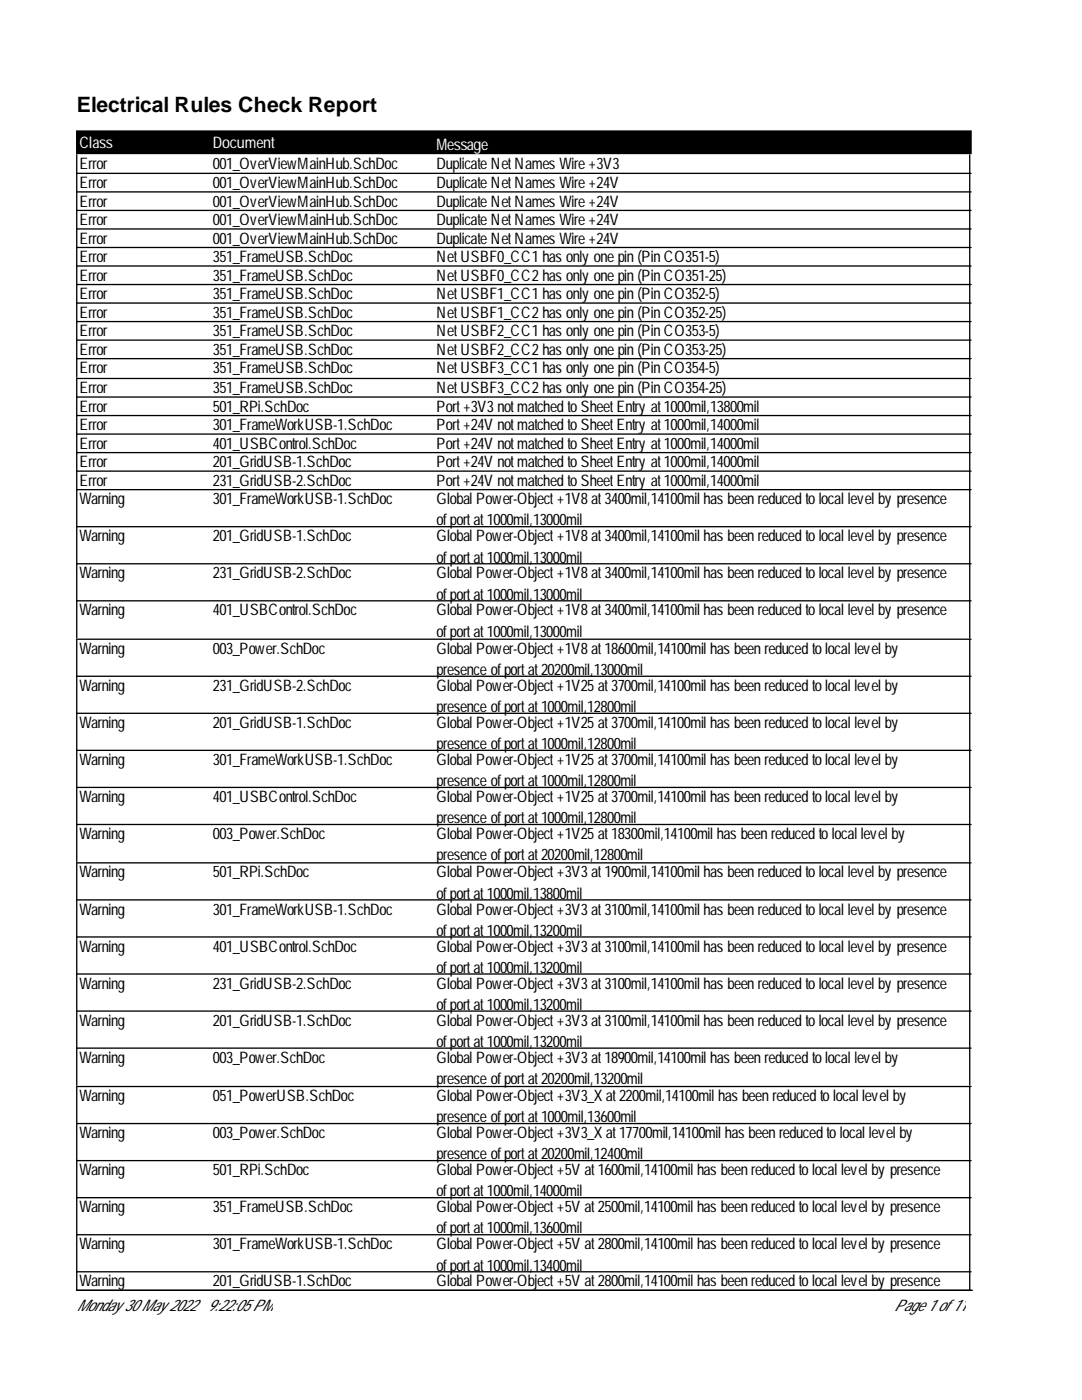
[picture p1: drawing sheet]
<svg xmlns="http://www.w3.org/2000/svg" width="216mm" height="279mm" viewBox="0 0 216 279" stroke-linecap="round" stroke-linejoin="round" font-family="sans-serif">
<defs><g id="words">
<text font-size="4.2" x="15.3" y="22.3">Electrical Rules Check Report</text>
<g font-size="3.2" fill="#fff">
<text x="15.8" y="29.6">Class</text>
<text x="42.5" y="29.6">Document</text>
<text x="87.1" y="29.9">Message</text>
</g>
<g font-size="3.2">
<text x="15.8" y="33.8">Error</text>
<text x="42.5" y="33.8">001_OverViewMainHub.SchDoc</text>
<text x="87.1" y="33.8">DuplicateNetNames Wire+3V3</text>
<text x="15.8" y="37.5">Error</text>
<text x="15.8" y="41.2">Error</text>
<text x="42.5" y="37.5">001_OverViewMainHub.SchDoc</text>
<text x="42.5" y="41.2">001_OverViewMainHub.SchDoc</text>
<text x="87.1" y="37.5">DuplicateNetNames Wire+24V</text>
<text x="87.1" y="41.2">DuplicateNetNames Wire+24V</text>
<text x="15.8" y="44.9">Error</text>
<text x="42.5" y="44.9">001_OverViewMainHub.SchDoc</text>
<text x="87.1" y="44.9">DuplicateNetNames Wire+24V</text>
<text x="15.8" y="48.6">Error</text>
<text x="15.8" y="52.3">Error</text>
<text x="42.5" y="48.6">001_OverViewMainHub.SchDoc</text>
<text x="42.5" y="52.3">351_FrameUSB.SchDoc</text>
<text x="87.1" y="48.6">DuplicateNetNames Wire+24V</text>
<text x="87.1" y="52.3">NetUSBF0_CC1 has only onepin(PinCO351-5)</text>
<text x="15.8" y="56">Error</text>
<text x="15.8" y="59.7">Error</text>
<text x="42.5" y="56">351_FrameUSB.SchDoc</text>
<text x="42.5" y="59.7">351_FrameUSB.SchDoc</text>
<text x="87.1" y="56">NetUSBF0_CC2has only onepin(PinCO351-25)</text>
<text x="87.1" y="59.7">NetUSBF1_CC1 has only onepin(PinCO352-5)</text>
<text x="15.8" y="63.4">Error</text>
<text x="42.5" y="63.4">351_FrameUSB.SchDoc</text>
<text x="87.1" y="63.4">NetUSBF1_CC2has only onepin(PinCO352-25)</text>
<text x="15.8" y="67.1">Error</text>
<text x="15.8" y="70.8">Error</text>
<text x="42.5" y="67.1">351_FrameUSB.SchDoc</text>
<text x="42.5" y="70.8">351_FrameUSB.SchDoc</text>
<text x="87.1" y="67.1">NetUSBF2_CC1 has only onepin(PinCO353-5)</text>
<text x="87.1" y="70.8">NetUSBF2_CC2has only onepin(PinCO353-25)</text>
<text x="15.8" y="74.5">Error</text>
<text x="42.5" y="74.5">351_FrameUSB.SchDoc</text>
<text x="87.1" y="74.5">NetUSBF3_CC1 has only onepin(PinCO354-5)</text>
<text x="15.8" y="78.5">Error</text>
<text x="15.8" y="82.2">Error</text>
<text x="42.5" y="78.5">351_FrameUSB.SchDoc</text>
<text x="42.5" y="82.2">501_RPi.SchDoc</text>
<text x="87.1" y="78.5">NetUSBF3_CC2has only onepin(PinCO354-25)</text>
<text x="87.1" y="82.2">Port+3V3notmatchedtoSheetEntry at1000mil,13800mil</text>
<text x="15.8" y="85.9">Error</text>
<text x="15.8" y="89.6">Error</text>
<text x="42.5" y="85.9">301_FrameWorkUSB-1.SchDoc</text>
<text x="42.5" y="89.6">401_USBControl.SchDoc</text>
<text x="87.1" y="85.9">Port+24V notmatchedtoSheetEntry at1000mil,14000mil</text>
<text x="87.1" y="89.6">Port+24V notmatchedtoSheetEntry at1000mil,14000mil</text>
<text x="15.8" y="93.2">Error</text>
<text x="42.5" y="93.2">201_GridUSB-1.SchDoc</text>
<text x="87.1" y="93.2">Port+24V notmatchedtoSheetEntry at1000mil,14000mil</text>
<text x="15.8" y="96.9">Error</text>
<text x="15.8" y="100.6">Warning</text>
<text x="42.5" y="96.9">231_GridUSB-2.SchDoc</text>
<text x="42.5" y="100.6">301_FrameWorkUSB-1.SchDoc</text>
<text x="87.1" y="96.9">Port+24V notmatchedtoSheetEntry at1000mil,14000mil</text>
<text x="87.1" y="100.6">Global Power-Object+1V8at3400mil,14100mil has beenreducedtolocal level by presence</text>
<text x="87.1" y="104.9">ofportat1000mil,13000mil</text>
<text x="15.8" y="108">Warning</text>
<text x="42.5" y="108">201_GridUSB-1.SchDoc</text>
<text x="87.1" y="108">Global Power-Object+1V8at3400mil,14100mil has beenreducedtolocal level by presence</text>
<text x="87.1" y="112.3">ofportat1000mil,13000mil</text>
<text x="15.8" y="115.4">Warning</text>
<text x="42.5" y="115.4">231_GridUSB-2.SchDoc</text>
<text x="87.1" y="115.4">Global Power-Object+1V8at3400mil,14100mil has beenreducedtolocal level by presence</text>
<text x="87.1" y="119.7">ofportat1000mil,13000mil</text>
<text x="15.8" y="122.8">Warning</text>
<text x="42.5" y="122.8">401_USBControl.SchDoc</text>
<text x="87.1" y="122.8">Global Power-Object+1V8at3400mil,14100mil has beenreducedtolocal level by presence</text>
<text x="15.8" y="130.5">Warning</text>
<text x="42.5" y="130.5">003_Power.SchDoc</text>
<text x="87.1" y="127.1">ofportat1000mil,13000mil</text>
<text x="87.1" y="130.5">Global Power-Object+1V8at18600mil,14100mil has beenreducedtolocal level by</text>
<text x="15.8" y="137.9">Warning</text>
<text x="42.5" y="137.9">231_GridUSB-2.SchDoc</text>
<text x="87.1" y="134.7">presenceofportat20200mil,13000mil</text>
<text x="87.1" y="137.9">Global Power-Object+1V25at3700mil,14100mil has beenreducedtolocal level by</text>
<text x="87.1" y="142.1">presenceofportat1000mil,12800mil</text>
<text x="15.8" y="145.3">Warning</text>
<text x="42.5" y="145.3">201_GridUSB-1.SchDoc</text>
<text x="87.1" y="145.3">Global Power-Object+1V25at3700mil,14100mil has beenreducedtolocal level by</text>
<text x="87.1" y="149.5">presenceofportat1000mil,12800mil</text>
<text x="15.8" y="152.7">Warning</text>
<text x="42.5" y="152.7">301_FrameWorkUSB-1.SchDoc</text>
<text x="87.1" y="152.7">Global Power-Object+1V25at3700mil,14100mil has beenreducedtolocal level by</text>
<text x="15.8" y="160.1">Warning</text>
<text x="42.5" y="160.1">401_USBControl.SchDoc</text>
<text x="87.1" y="156.9">presenceofportat1000mil,12800mil</text>
<text x="87.1" y="160.1">Global Power-Object+1V25at3700mil,14100mil has beenreducedtolocal level by</text>
<text x="15.8" y="167.5">Warning</text>
<text x="42.5" y="167.5">003_Power.SchDoc</text>
<text x="87.1" y="164.3">presenceofportat1000mil,12800mil</text>
<text x="87.1" y="167.5">Global Power-Object+1V25at18300mil,14100mil has beenreducedtolocal level by</text>
<text x="87.1" y="171.7">presenceofportat20200mil,12800mil</text>
<text x="15.8" y="175.1">Warning</text>
<text x="42.5" y="175.1">501_RPi.SchDoc</text>
<text x="87.1" y="175.1">Global Power-Object+3V3at1900mil,14100mil has beenreducedtolocal level by presence</text>
<text x="87.1" y="179.3">ofportat1000mil,13800mil</text>
<text x="15.8" y="182.5">Warning</text>
<text x="42.5" y="182.5">301_FrameWorkUSB-1.SchDoc</text>
<text x="87.1" y="182.5">Global Power-Object+3V3at3100mil,14100mil has beenreducedtolocal level by presence</text>
<text x="15.8" y="189.9">Warning</text>
<text x="42.5" y="189.9">401_USBControl.SchDoc</text>
<text x="87.1" y="186.7">ofportat1000mil,13200mil</text>
<text x="87.1" y="189.9">Global Power-Object+3V3at3100mil,14100mil has beenreducedtolocal level by presence</text>
<text x="15.8" y="197.3">Warning</text>
<text x="42.5" y="197.3">231_GridUSB-2.SchDoc</text>
<text x="87.1" y="194.1">ofportat1000mil,13200mil</text>
<text x="87.1" y="197.3">Global Power-Object+3V3at3100mil,14100mil has beenreducedtolocal level by presence</text>
<text x="87.1" y="201.5">ofportat1000mil,13200mil</text>
<text x="15.8" y="204.7">Warning</text>
<text x="42.5" y="204.7">201_GridUSB-1.SchDoc</text>
<text x="87.1" y="204.7">Global Power-Object+3V3at3100mil,14100mil has beenreducedtolocal level by presence</text>
<text x="87.1" y="208.9">ofportat1000mil,13200mil</text>
<text x="15.8" y="212.1">Warning</text>
<text x="42.5" y="212.1">003_Power.SchDoc</text>
<text x="87.1" y="212.1">Global Power-Object+3V3at18900mil,14100mil has beenreducedtolocal level by</text>
<text x="15.8" y="219.8">Warning</text>
<text x="42.5" y="219.8">051_PowerUSB.SchDoc</text>
<text x="87.1" y="216.3">presenceofportat20200mil,13200mil</text>
<text x="87.1" y="219.8">Global Power-Object+3V3_Xat2200mil,14100mil has beenreducedtolocal level by</text>
<text x="15.8" y="227.2">Warning</text>
<text x="42.5" y="227.2">003_Power.SchDoc</text>
<text x="87.1" y="224">presenceofportat1000mil,13600mil</text>
<text x="87.1" y="227.2">Global Power-Object+3V3_Xat17700mil,14100mil has beenreducedtolocal level by</text>
<text x="87.1" y="231.4">presenceofportat20200mil,12400mil</text>
<text x="15.8" y="234.5">Warning</text>
<text x="42.5" y="234.5">501_RPi.SchDoc</text>
<text x="87.1" y="234.5">Global Power-Object+5V at1600mil,14100mil has beenreducedtolocal level by presence</text>
<text x="87.1" y="238.8">ofportat1000mil,14000mil</text>
<text x="15.8" y="241.9">Warning</text>
<text x="42.5" y="241.9">351_FrameUSB.SchDoc</text>
<text x="87.1" y="241.9">Global Power-Object+5V at2500mil,14100mil has beenreducedtolocal level by presence</text>
<text x="15.8" y="249.3">Warning</text>
<text x="42.5" y="249.3">301_FrameWorkUSB-1.SchDoc</text>
<text x="87.1" y="246.2">ofportat1000mil,13600mil</text>
<text x="87.1" y="249.3">Global Power-Object+5V at2800mil,14100mil has beenreducedtolocal level by presence</text>
<text x="15.8" y="256.7">Warning</text>
<text x="42.5" y="256.7">201_GridUSB-1.SchDoc</text>
<text x="87.1" y="253.6">ofportat1000mil,13400mil</text>
<text x="87.1" y="256.7">Global Power-Object+5V at2800mil,14100mil has beenreducedtolocal level by presence</text>
<text x="15.3" y="261.7">Monday30May2022</text>
<text x="41.4" y="261.7">9:22:05PM</text>
<text x="178.5" y="261.7">Page1 of11</text>
</g>
</g></defs>
<path d="M15.3 26.1h178.5v4.5h-178.5z" fill="#000" stroke="#000" stroke-width=".26"/>
<g fill="none" stroke="#000" stroke-width=".26">
<path d="M15.3 34.6h178.5M15.3 30.9v44.4M15.3 38.3h178.5M193.5 30.9v44.4M15.3 42h178.5M15.3 45.7h178.5M15.3 49.4h178.5M15.3 53.1h178.5M15.3 56.8h178.5M15.3 60.5h178.5M15.3 64.2h178.5M15.3 67.9h178.5"/>
<path d="M15.3 71.6h178.5M15.3 79.2h178.5M193.5 75.5v51.8M193.8 75.5h-178.5v51.8M15.3 82.9h178.5M15.3 86.6h178.5M15.3 90.3h178.5M15.3 94h178.5M15.3 97.7h178.5M15.3 105.1h178.5M15.3 112.5h178.5M15.3 119.9h178.5"/>
<path d="M15.3 135h178.5M193.5 127.6v44.3M193.8 127.6h-178.5v44.3M15.3 142.4h178.5M15.3 149.8h178.5M15.3 157.1h178.5M15.3 164.5h178.5M15.3 179.6h178.5M193.5 172.2v44.4M193.8 172.2h-178.5v44.4M15.3 187h178.5M15.3 194.4h178.5"/>
<path d="M15.3 201.8h178.5M15.3 209.2h178.5M193.5 216.8v40.7M193.8 216.8h-178.5v40.7h178.7M15.3 224.2h178.5M15.3 231.6h178.5M15.3 239h178.5M15.3 246.4h178.5M15.3 253.8h178.5"/>
</g>
<use href="#words"/>
</svg>
